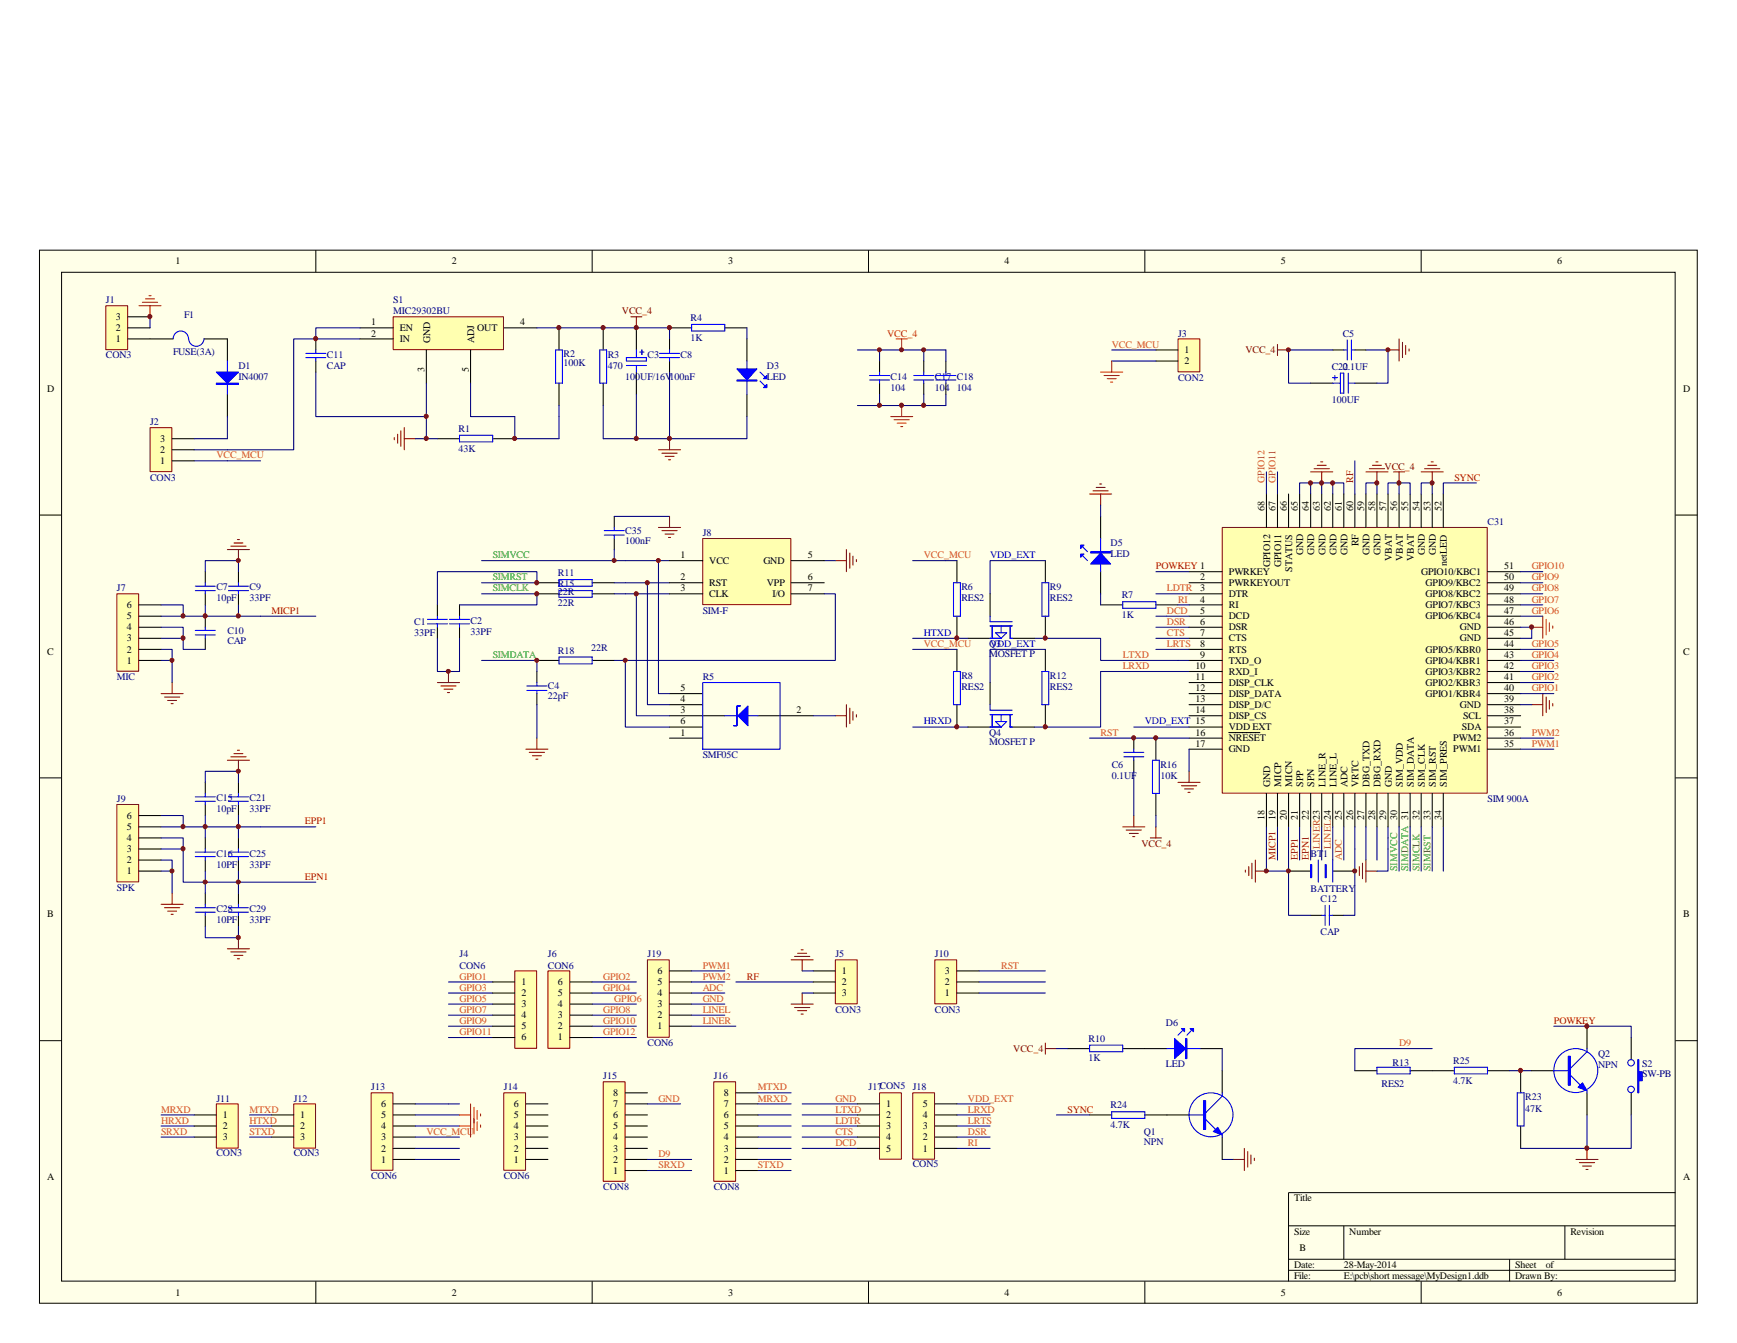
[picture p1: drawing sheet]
<svg xmlns="http://www.w3.org/2000/svg" width="279mm" height="216mm" viewBox="0 0 279 216" stroke-linecap="round" stroke-linejoin="round" font-family="sans-serif">
<defs><g id="words">
<g font-size="1.6">
<text x="28.2" y="42.5">1</text>
<text x="72.7" y="42.5">2</text>
<text x="117.1" y="42.5">3</text>
<text x="161.6" y="42.5">4</text>
<text x="206" y="42.5">5</text>
<text x="250.5" y="42.5">6</text>
<text x="18.6" y="53.2">2</text>
<text x="18.6" y="51.4">3</text>
<text x="59.7" y="52.3">1</text>
<text x="64.3" y="53.2">EN</text>
<text x="76.8" y="53.2">OUT</text>
<text x="83.7" y="52.3">4</text>
<text x="18.6" y="55">1</text>
<text x="59.7" y="54.1">2</text>
<text x="64.3" y="55">IN</text>
<text x="68.3" y="59.8" transform="rotate(-90 68.3 59.8)">3</text>
<text x="69.2" y="55.2" transform="rotate(-90 69.2 55.2)">GND</text>
<text x="75.4" y="59.8" transform="rotate(-90 75.4 59.8)">5</text>
<text x="76.3" y="55.2" transform="rotate(-90 76.3 55.2)">ADJ</text>
<text x="190.5" y="56.8">1</text>
<text x="190.5" y="58.5">2</text>
<text x="7.6" y="63">D</text>
<text x="270.7" y="63">D</text>
<text x="25.7" y="71">3</text>
<text x="25.7" y="74.6">1</text>
<text x="25.7" y="72.8">2</text>
<text x="203.4" y="82.1" transform="rotate(-90 203.4 82.1)">68</text>
<text x="205.2" y="82.1" transform="rotate(-90 205.2 82.1)">67</text>
<text x="207" y="82.1" transform="rotate(-90 207 82.1)">66</text>
<text x="208.7" y="82.1" transform="rotate(-90 208.7 82.1)">65</text>
<text x="210.5" y="82.1" transform="rotate(-90 210.5 82.1)">64</text>
<text x="212.3" y="82.1" transform="rotate(-90 212.3 82.1)">63</text>
<text x="214.1" y="82.1" transform="rotate(-90 214.1 82.1)">62</text>
<text x="215.9" y="82.1" transform="rotate(-90 215.9 82.1)">61</text>
<text x="217.6" y="82.1" transform="rotate(-90 217.6 82.1)">60</text>
<text x="219.4" y="82.1" transform="rotate(-90 219.4 82.1)">59</text>
<text x="221.2" y="82.1" transform="rotate(-90 221.2 82.1)">58</text>
<text x="223" y="82.1" transform="rotate(-90 223 82.1)">57</text>
<text x="224.7" y="82.1" transform="rotate(-90 224.7 82.1)">56</text>
<text x="226.5" y="82.1" transform="rotate(-90 226.5 82.1)">55</text>
<text x="228.3" y="82.1" transform="rotate(-90 228.3 82.1)">54</text>
<text x="230.1" y="82.1" transform="rotate(-90 230.1 82.1)">53</text>
<text x="231.9" y="82.1" transform="rotate(-90 231.9 82.1)">52</text>
<text x="109.5" y="89.7">1</text>
<text x="129.9" y="89.7">5</text>
<text x="209.6" y="89.2" transform="rotate(-90 209.6 89.2)">GND</text>
<text x="211.4" y="89.2" transform="rotate(-90 211.4 89.2)">GND</text>
<text x="213.2" y="89.2" transform="rotate(-90 213.2 89.2)">GND</text>
<text x="215" y="89.2" transform="rotate(-90 215 89.2)">GND</text>
<text x="216.7" y="89.2" transform="rotate(-90 216.7 89.2)">GND</text>
<text x="218.5" y="87.8" transform="rotate(-90 218.5 87.8)">RF</text>
<text x="220.3" y="89.2" transform="rotate(-90 220.3 89.2)">GND</text>
<text x="222.1" y="89.2" transform="rotate(-90 222.1 89.2)">GND</text>
<text x="229.2" y="89.2" transform="rotate(-90 229.2 89.2)">GND</text>
<text x="231" y="89.2" transform="rotate(-90 231 89.2)">GND</text>
<text x="109.5" y="93.3">2</text>
<text x="109.5" y="95.1">3</text>
<text x="114.1" y="90.6">VCC</text>
<text x="114.1" y="94.2">RST</text>
<text x="114.1" y="96">CLK</text>
<text x="122.8" y="90.6">GND</text>
<text x="123.4" y="94.2">VPP</text>
<text x="124.2" y="96">I/O</text>
<text x="129.9" y="95.1">7</text>
<text x="129.9" y="93.3">6</text>
<text x="193" y="93.3">2</text>
<text x="193" y="95.1">3</text>
<text x="197.7" y="92.4">PWRKEY</text>
<text x="197.7" y="94.2">PWRKEYOUT</text>
<text x="197.7" y="96">DTR</text>
<text x="204.3" y="91.2" transform="rotate(-90 204.3 91.2)">GPIO12</text>
<text x="206.1" y="91.2" transform="rotate(-90 206.1 91.2)">GPIO11</text>
<text x="207.9" y="91.9" transform="rotate(-90 207.9 91.9)">STATUS</text>
<text x="223.9" y="90.1" transform="rotate(-90 223.9 90.1)">VBAT</text>
<text x="225.6" y="90.1" transform="rotate(-90 225.6 90.1)">VBAT</text>
<text x="227.4" y="90.1" transform="rotate(-90 227.4 90.1)">VBAT</text>
<text x="228.6" y="92.4">GPIO10/KBC1</text>
<text x="229.3" y="96">GPIO8/KBC2</text>
<text x="229.3" y="94.2">GPIO9/KBC2</text>
<text x="232.7" y="91" transform="rotate(-90 232.7 91)">netLED</text>
<text x="241.9" y="95.1">49</text>
<text x="241.9" y="93.3">50</text>
<text x="241.9" y="91.5">51</text>
<text x="20.4" y="101.3">4</text>
<text x="20.4" y="99.5">5</text>
<text x="20.4" y="97.7">6</text>
<text x="193" y="96.9">4</text>
<text x="193" y="98.6">5</text>
<text x="193" y="100.5">6</text>
<text x="197.7" y="97.7">RI</text>
<text x="197.7" y="99.5">DCD</text>
<text x="197.7" y="101.3">DSR</text>
<text x="229.3" y="99.5">GPIO6/KBC4</text>
<text x="229.3" y="97.7">GPIO7/KBC3</text>
<text x="234.8" y="101.3">GND</text>
<text x="241.9" y="100.5">46</text>
<text x="241.9" y="98.6">47</text>
<text x="241.9" y="96.9">48</text>
<text x="7.6" y="105.2">C</text>
<text x="20.4" y="106.7">1</text>
<text x="20.4" y="104.9">2</text>
<text x="20.4" y="103.1">3</text>
<text x="192.3" y="107.6">10</text>
<text x="193" y="102.2">7</text>
<text x="193" y="104">8</text>
<text x="193" y="105.8">9</text>
<text x="197.7" y="103.1">CTS</text>
<text x="197.7" y="104.9">RTS</text>
<text x="197.7" y="106.7">TXD_O</text>
<text x="229.3" y="106.7">GPIO4/KBR1</text>
<text x="229.3" y="104.9">GPIO5/KBR0</text>
<text x="234.8" y="103.1">GND</text>
<text x="241.9" y="107.6">42</text>
<text x="241.9" y="105.8">43</text>
<text x="241.9" y="104">44</text>
<text x="241.9" y="102.2">45</text>
<text x="270.7" y="105.2">C</text>
<text x="109.5" y="112.9">4</text>
<text x="109.5" y="111.1">5</text>
<text x="192.3" y="109.3">11</text>
<text x="192.3" y="111.1">12</text>
<text x="192.3" y="112.9">13</text>
<text x="197.7" y="108.5">RXD_I</text>
<text x="197.7" y="110.2">DISP_CLK</text>
<text x="197.7" y="112">DISP_DATA</text>
<text x="197.7" y="113.8">DISP_D/C</text>
<text x="229.3" y="112">GPIO1/KBR4</text>
<text x="229.3" y="110.2">GPIO2/KBR3</text>
<text x="229.3" y="108.5">GPIO3/KBR2</text>
<text x="234.8" y="113.8">GND</text>
<text x="241.9" y="112.9">39</text>
<text x="241.9" y="111.1">40</text>
<text x="241.9" y="109.3">41</text>
<text x="109.5" y="118.3">1</text>
<text x="109.5" y="116.5">6</text>
<text x="109.5" y="114.7">3</text>
<text x="128.1" y="114.7">2</text>
<text x="192.3" y="114.7">14</text>
<text x="192.3" y="118.3">16</text>
<text x="197.7" y="115.6">DISP_CS</text>
<text x="197.7" y="117.4">VDD EXT</text>
<text x="197.7" y="119.2">NRESET</text>
<text x="233.8" y="119.2">PWM2</text>
<text x="235.2" y="117.4">SDA</text>
<text x="235.4" y="115.6">SCL</text>
<text x="241.9" y="118.3">36</text>
<text x="241.9" y="116.5">37</text>
<text x="241.9" y="114.7">38</text>
<text x="192.3" y="120.1">17</text>
<text x="197.7" y="120.9">GND</text>
<text x="233.8" y="120.9">PWM1</text>
<text x="241.9" y="120.1">35</text>
<text x="20.4" y="131.6">6</text>
<text x="203.4" y="131.8" transform="rotate(-90 203.4 131.8)">18</text>
<text x="204.3" y="126.5" transform="rotate(-90 204.3 126.5)">GND</text>
<text x="205.2" y="131.8" transform="rotate(-90 205.2 131.8)">19</text>
<text x="206.1" y="126.5" transform="rotate(-90 206.1 126.5)">MICP</text>
<text x="207" y="131.8" transform="rotate(-90 207 131.8)">20</text>
<text x="207.9" y="126.5" transform="rotate(-90 207.9 126.5)">MICN</text>
<text x="208.7" y="131.8" transform="rotate(-90 208.7 131.8)">21</text>
<text x="209.6" y="126.5" transform="rotate(-90 209.6 126.5)">SPP</text>
<text x="210.5" y="131.8" transform="rotate(-90 210.5 131.8)">22</text>
<text x="211.4" y="126.5" transform="rotate(-90 211.4 126.5)">SPN</text>
<text x="213.2" y="126.5" transform="rotate(-90 213.2 126.5)">LINE_R</text>
<text x="215" y="126.5" transform="rotate(-90 215 126.5)">LINE_L</text>
<text x="215.9" y="131.8" transform="rotate(-90 215.9 131.8)">25</text>
<text x="216.7" y="126.5" transform="rotate(-90 216.7 126.5)">ADC</text>
<text x="217.6" y="131.8" transform="rotate(-90 217.6 131.8)">26</text>
<text x="218.5" y="126.5" transform="rotate(-90 218.5 126.5)">VRTC</text>
<text x="219.4" y="131.8" transform="rotate(-90 219.4 131.8)">27</text>
<text x="220.3" y="126.5" transform="rotate(-90 220.3 126.5)">DBG_TXD</text>
<text x="221.2" y="131.8" transform="rotate(-90 221.2 131.8)">28</text>
<text x="222.1" y="126.5" transform="rotate(-90 222.1 126.5)">DBG_RXD</text>
<text x="223" y="131.8" transform="rotate(-90 223 131.8)">29</text>
<text x="223.9" y="126.5" transform="rotate(-90 223.9 126.5)">GND</text>
<text x="224.7" y="131.8" transform="rotate(-90 224.7 131.8)">30</text>
<text x="225.6" y="126.5" transform="rotate(-90 225.6 126.5)">SIM_VDD</text>
<text x="227.4" y="126.5" transform="rotate(-90 227.4 126.5)">SIM_DATA</text>
<text x="228.3" y="131.8" transform="rotate(-90 228.3 131.8)">32</text>
<text x="229.2" y="126.5" transform="rotate(-90 229.2 126.5)">SIM_CLK</text>
<text x="230.1" y="131.8" transform="rotate(-90 230.1 131.8)">33</text>
<text x="231" y="126.5" transform="rotate(-90 231 126.5)">SIM_RST</text>
<text x="231.9" y="131.8" transform="rotate(-90 231.9 131.8)">34</text>
<text x="232.7" y="126.5" transform="rotate(-90 232.7 126.5)">SIM_PRES</text>
<text x="20.4" y="137">3</text>
<text x="20.4" y="135.2">4</text>
<text x="20.4" y="133.4">5</text>
<text x="20.4" y="140.5">1</text>
<text x="20.4" y="138.8">2</text>
<text x="7.6" y="147.5">B</text>
<text x="270.7" y="147.5">B</text>
<text x="83.9" y="158.4">1</text>
<text x="83.9" y="160.1">2</text>
<text x="83.9" y="161.9">3</text>
<text x="89.7" y="161.9">4</text>
<text x="89.7" y="160.1">5</text>
<text x="89.7" y="158.4">6</text>
<text x="105.7" y="161.9">3</text>
<text x="105.7" y="160.1">4</text>
<text x="105.7" y="158.4">5</text>
<text x="105.7" y="156.6">6</text>
<text x="135.4" y="156.6">1</text>
<text x="135.4" y="158.4">2</text>
<text x="135.4" y="160.1">3</text>
<text x="152" y="160.1">1</text>
<text x="152" y="158.4">2</text>
<text x="152" y="156.6">3</text>
<text x="83.9" y="163.7">4</text>
<text x="83.9" y="165.5">5</text>
<text x="83.9" y="167.3">6</text>
<text x="89.7" y="167.3">1</text>
<text x="89.7" y="165.5">2</text>
<text x="89.7" y="163.7">3</text>
<text x="105.7" y="165.5">1</text>
<text x="105.7" y="163.7">2</text>
<text x="35.9" y="179.7">1</text>
<text x="48.3" y="179.7">1</text>
<text x="61.3" y="179.7">5</text>
<text x="61.3" y="178">6</text>
<text x="82.6" y="179.7">5</text>
<text x="82.6" y="178">6</text>
<text x="98.6" y="179.7">6</text>
<text x="98.6" y="178">7</text>
<text x="98.6" y="176.2">8</text>
<text x="116.4" y="179.7">6</text>
<text x="116.4" y="178">7</text>
<text x="116.4" y="176.2">8</text>
<text x="142.5" y="178">1</text>
<text x="142.5" y="179.7">2</text>
<text x="148.4" y="179.7">4</text>
<text x="148.4" y="178">5</text>
<text x="35.9" y="181.5">2</text>
<text x="35.9" y="183.3">3</text>
<text x="48.3" y="181.5">2</text>
<text x="48.3" y="183.3">3</text>
<text x="61.3" y="185.1">2</text>
<text x="61.3" y="183.3">3</text>
<text x="61.3" y="181.5">4</text>
<text x="82.6" y="185.1">2</text>
<text x="82.6" y="183.3">3</text>
<text x="82.6" y="181.5">4</text>
<text x="98.6" y="185.1">3</text>
<text x="98.6" y="183.3">4</text>
<text x="98.6" y="181.5">5</text>
<text x="116.4" y="185.1">3</text>
<text x="116.4" y="183.3">4</text>
<text x="116.4" y="181.5">5</text>
<text x="142.5" y="181.5">3</text>
<text x="142.5" y="183.3">4</text>
<text x="142.5" y="185.1">5</text>
<text x="148.4" y="185.1">1</text>
<text x="148.4" y="183.3">2</text>
<text x="148.4" y="181.5">3</text>
<text x="7.6" y="189.7">A</text>
<text x="61.3" y="186.9">1</text>
<text x="82.6" y="186.9">1</text>
<text x="98.6" y="188.7">1</text>
<text x="98.6" y="186.9">2</text>
<text x="116.4" y="188.7">1</text>
<text x="116.4" y="186.9">2</text>
<text x="270.7" y="189.7">A</text>
<text x="208.2" y="193.1">Title</text>
<text x="208.2" y="198.5">Size</text>
<text x="208.2" y="203.8">Date:</text>
<text x="209" y="201.1">B</text>
<text x="216.2" y="203.8">28-May-2014</text>
<text x="217" y="198.5">Number</text>
<text x="243.7" y="203.8">Sheet</text>
<text x="248.7" y="203.8">of</text>
<text x="252.6" y="198.5">Revision</text>
<text x="28.2" y="208.3">1</text>
<text x="72.7" y="208.3">2</text>
<text x="117.1" y="208.3">3</text>
<text x="161.6" y="208.3">4</text>
<text x="206" y="208.3">5</text>
<text x="208.2" y="205.6">File:</text>
<text x="216.2" y="205.6">E:\pcb\short message\MyDesign1.ddb</text>
<text x="243.7" y="205.6">Drawn By:</text>
<text x="250.5" y="208.3">6</text>
</g>
<g font-size="1.6" fill="#000080">
<text x="17" y="48.7">J1</text>
<text x="29.6" y="51.1">F1</text>
<text x="63.2" y="48.7">S1</text>
<text x="63.2" y="50.5">MIC29302BU</text>
<text x="111.1" y="51.6">R4</text>
<text x="17" y="57.5">CON3</text>
<text x="27.9" y="57.1">FUSE(3A)</text>
<text x="38.4" y="59.3">D1</text>
<text x="52.6" y="57.5">C11</text>
<text x="52.6" y="59.3">CAP</text>
<text x="90.6" y="57.3">R2</text>
<text x="90.6" y="58.9">100K</text>
<text x="97.7" y="57.5">R3</text>
<text x="97.7" y="59.3">470</text>
<text x="104.1" y="57.5">C3</text>
<text x="109.5" y="57.5">C8</text>
<text x="111.1" y="54.8">1K</text>
<text x="123.4" y="59.3">D3</text>
<text x="189.5" y="54.1">J3</text>
<text x="214.2" y="59.4">C22</text>
<text x="216" y="54.1">C5</text>
<text x="216" y="59.4">0.1UF</text>
<text x="38.4" y="61">IN4007</text>
<text x="100.6" y="61">100UF/16V</text>
<text x="107.7" y="61">100nF</text>
<text x="123.4" y="61">LED</text>
<text x="143.3" y="61">C14</text>
<text x="143.3" y="62.8">104</text>
<text x="150.4" y="61">C17 C18</text>
<text x="150.4" y="62.8">104</text>
<text x="153.9" y="62.8">104</text>
<text x="189.5" y="61.2">CON2</text>
<text x="214.2" y="64.8">100UF</text>
<text x="24.1" y="68.4">J2</text>
<text x="73.7" y="69.4">R1</text>
<text x="24.1" y="77.3">CON3</text>
<text x="73.7" y="72.6">43K</text>
<text x="100.6" y="85.8">C35</text>
<text x="100.6" y="87.4">100nF</text>
<text x="113" y="86.2">J8</text>
<text x="178.6" y="87.8">D5</text>
<text x="178.6" y="89.6">LED</text>
<text x="239.3" y="84.4">C31</text>
<text x="18.8" y="95.1">J7</text>
<text x="34.8" y="94.9">C7</text>
<text x="40.1" y="94.9">C9</text>
<text x="89.7" y="94.4">R15</text>
<text x="89.7" y="92.6">R11</text>
<text x="89.7" y="95.6">22R</text>
<text x="154.6" y="94.9">R6</text>
<text x="168.9" y="94.9">R9</text>
<text x="34.8" y="96.7">10pF</text>
<text x="36.6" y="101.9">C10</text>
<text x="40.1" y="96.7">33PF</text>
<text x="66.6" y="100.5">C1</text>
<text x="75.7" y="100.2">C2</text>
<text x="89.7" y="97.4">22R</text>
<text x="113" y="98.6">SIM-F</text>
<text x="154.6" y="96.7">RES2</text>
<text x="168.9" y="96.7">RES2</text>
<text x="180.4" y="96.1">R7</text>
<text x="180.4" y="99.4">1K</text>
<text x="36.6" y="103.5">CAP</text>
<text x="66.6" y="102.2">33PF</text>
<text x="75.7" y="102">33PF</text>
<text x="89.7" y="105.1">R18</text>
<text x="95.1" y="104.7">22R</text>
<text x="159.1" y="104">Q3</text>
<text x="159.1" y="105.6">MOSFET P</text>
<text x="18.8" y="109.3">MIC</text>
<text x="88.1" y="110.8">C4</text>
<text x="88.1" y="112.4">22pF</text>
<text x="113" y="109.3">R5</text>
<text x="154.6" y="109.2">R8</text>
<text x="154.6" y="111">RES2</text>
<text x="168.9" y="109.2">R12</text>
<text x="168.9" y="111">RES2</text>
<text x="159.1" y="118.3">Q4</text>
<text x="159.1" y="119.8">MOSFET P</text>
<text x="113" y="121.8">SMF05C</text>
<text x="178.8" y="123.4">C6</text>
<text x="178.8" y="125.2">0.1UF</text>
<text x="186.6" y="123.4">R16</text>
<text x="186.6" y="125.2">10K</text>
<text x="18.8" y="128.9">J9</text>
<text x="34.8" y="128.8">C15</text>
<text x="34.8" y="130.6">10pF</text>
<text x="40.1" y="128.8">C21</text>
<text x="40.1" y="130.6">33PF</text>
<text x="239.3" y="128.9">SIM 900A</text>
<text x="34.8" y="137.7">C16</text>
<text x="40.1" y="137.7">C25</text>
<text x="210.8" y="137.7">BT1</text>
<text x="18.8" y="143.2">SPK</text>
<text x="34.8" y="139.5">10PF</text>
<text x="40.1" y="139.5">33PF</text>
<text x="210.8" y="143.4">BATTERY</text>
<text x="34.8" y="146.6">C28</text>
<text x="34.8" y="148.4">10PF</text>
<text x="40.1" y="146.6">C29</text>
<text x="40.1" y="148.4">33PF</text>
<text x="212.4" y="145">C12</text>
<text x="73.9" y="153.9">J4</text>
<text x="73.9" y="155.7">CON6</text>
<text x="88.1" y="153.9">J6</text>
<text x="88.1" y="155.7">CON6</text>
<text x="104.1" y="153.9">J19</text>
<text x="134.4" y="153.9">J5</text>
<text x="150.4" y="153.9">J10</text>
<text x="212.4" y="150.3">CAP</text>
<text x="134.4" y="162.8">CON3</text>
<text x="150.4" y="162.8">CON3</text>
<text x="175.1" y="167.5">R10</text>
<text x="187.5" y="165">D6</text>
<text x="97" y="173.5">J15</text>
<text x="104.1" y="168.2">CON6</text>
<text x="114.8" y="173.5">J16</text>
<text x="175.1" y="170.6">1K</text>
<text x="187.5" y="171.6">LED</text>
<text x="224" y="171.4">R13</text>
<text x="233.8" y="171">R25</text>
<text x="257" y="170">Q2</text>
<text x="257" y="171.7">NPN</text>
<text x="264.2" y="171.6">S2</text>
<text x="264.2" y="173.1">SW-PB</text>
<text x="34.8" y="177.1">J11</text>
<text x="47.2" y="177.1">J12</text>
<text x="59.7" y="175.3">J13</text>
<text x="81" y="175.3">J14</text>
<text x="139.7" y="175.3">J17CON5</text>
<text x="146.8" y="175.3">J18</text>
<text x="178.6" y="178.1">R24</text>
<text x="222.2" y="174.8">RES2</text>
<text x="233.8" y="174.2">4.7K</text>
<text x="245.3" y="176.9">R23</text>
<text x="245.3" y="178.7">47K</text>
<text x="34.8" y="185.8">CON3</text>
<text x="47.2" y="185.8">CON3</text>
<text x="178.6" y="181.4">4.7K</text>
<text x="184" y="182.4">Q1</text>
<text x="184" y="184">NPN</text>
<text x="59.7" y="189.6">CON6</text>
<text x="81" y="189.6">CON6</text>
<text x="97" y="191.3">CON8</text>
<text x="114.8" y="191.3">CON8</text>
<text x="146.8" y="187.6">CON5</text>
</g>
<g font-size="1.6" fill="#800000">
<text x="100" y="50.5">VCC_4</text>
<text x="200.3" y="56.8">VCC_4</text>
<text x="222.7" y="75.5">VCC_4</text>
<text x="183.6" y="136.1">VCC_4</text>
<text x="163" y="169.1">VCC_4</text>
</g>
<text font-size="1.6" fill="#f00" x="142.7" y="54.1">VCC_4</text>
<g font-size="1.6" fill="#de4f16">
<text x="178.8" y="55.9">VCC_MCU</text>
<text x="34.8" y="73.7">VCC_MCU</text>
<text x="203.4" y="77.6" transform="rotate(-90 203.4 77.6)">GPIO12</text>
<text x="205.2" y="77.6" transform="rotate(-90 205.2 77.6)">GPIO11</text>
<text x="148.6" y="89.7">VCC_MCU</text>
<text x="187.7" y="95.1">LDTR</text>
<text x="246.4" y="95.1">GPIO8</text>
<text x="246.4" y="93.3">GPIO9</text>
<text x="246.4" y="91.5">GPIO10</text>
<text x="187.7" y="98.6">DCD</text>
<text x="187.7" y="100.5">DSR</text>
<text x="189.5" y="96.9">RI</text>
<text x="246.4" y="98.6">GPIO6</text>
<text x="246.4" y="96.9">GPIO7</text>
<text x="148.6" y="104">VCC_MCU</text>
<text x="180.6" y="105.8">LTXD</text>
<text x="180.6" y="107.6">LRXD</text>
<text x="187.7" y="102.2">CTS</text>
<text x="187.7" y="104">LRTS</text>
<text x="246.4" y="107.6">GPIO3</text>
<text x="246.4" y="105.8">GPIO4</text>
<text x="246.4" y="104">GPIO5</text>
<text x="246.4" y="111.1">GPIO1</text>
<text x="246.4" y="109.3">GPIO2</text>
<text x="177" y="118.3">RST</text>
<text x="246.4" y="118.3">PWM2</text>
<text x="246.4" y="120.1">PWM1</text>
<text x="212.3" y="136.5" transform="rotate(-90 212.3 136.5)">LINER23</text>
<text x="214.1" y="136.5" transform="rotate(-90 214.1 136.5)">LINEL24</text>
<text x="215.9" y="138.3" transform="rotate(-90 215.9 138.3)">ADC</text>
<text x="113" y="155.7">PWM1</text>
<text x="161" y="155.7">RST</text>
<text x="73.9" y="157.5">GPIO1</text>
<text x="73.9" y="159.3">GPIO3</text>
<text x="73.9" y="161">GPIO5</text>
<text x="97" y="157.5">GPIO2</text>
<text x="97" y="159.3">GPIO4</text>
<text x="98.8" y="161">GPIO6</text>
<text x="113" y="159.3">ADC</text>
<text x="113" y="161">GND</text>
<text x="113" y="157.5">PWM2</text>
<text x="73.9" y="162.8">GPIO7</text>
<text x="73.9" y="164.6">GPIO9</text>
<text x="73.9" y="166.4">GPIO11</text>
<text x="97" y="162.8">GPIO8</text>
<text x="97" y="164.6">GPIO10</text>
<text x="97" y="166.4">GPIO12</text>
<text x="113" y="162.8">LINEL</text>
<text x="113" y="164.6">LINER</text>
<text x="225" y="168.2">D9</text>
<text x="25.9" y="178.9">MRXD</text>
<text x="40.1" y="178.9">MTXD</text>
<text x="105.9" y="177.1">GND</text>
<text x="121.9" y="175.3">MTXD</text>
<text x="121.9" y="177.1">MRXD</text>
<text x="134.4" y="178.9">LTXD</text>
<text x="134.4" y="177.1">GND</text>
<text x="155.7" y="178.9">LRXD</text>
<text x="155.7" y="177.1">VDD_EXT</text>
<text x="25.9" y="180.6">HRXD</text>
<text x="25.9" y="182.4">SRXD</text>
<text x="40.1" y="182.4">STXD</text>
<text x="40.1" y="180.6">HTXD</text>
<text x="68.6" y="182.4">VCC_MCU</text>
<text x="134.4" y="184.2">DCD</text>
<text x="134.4" y="182.4">CTS</text>
<text x="134.4" y="180.6">LDTR</text>
<text x="155.7" y="184.2">RI</text>
<text x="155.7" y="182.4">DSR</text>
<text x="155.7" y="180.6">LRTS</text>
<text x="105.9" y="186">D9</text>
<text x="105.9" y="187.8">SRXD</text>
<text x="121.9" y="187.8">STXD</text>
</g>
<g font-size="1.6" fill="#bf0000">
<text x="217.6" y="77.6" transform="rotate(-90 217.6 77.6)">RF</text>
<text x="233.9" y="77.3">SYNC</text>
<text x="185.9" y="91.5">POWKEY 1</text>
<text x="43.7" y="98.6">MICP1</text>
<text x="49" y="132.5">EPP1</text>
<text x="49" y="141.4">EPN1</text>
<text x="205.2" y="138.3" transform="rotate(-90 205.2 138.3)">MICP1</text>
<text x="208.7" y="138.3" transform="rotate(-90 208.7 138.3)">EPP1</text>
<text x="210.5" y="138.3" transform="rotate(-90 210.5 138.3)">EPN1</text>
<text x="120.1" y="157.5">RF</text>
<text x="249.9" y="164.6">POWKEY</text>
<text x="171.7" y="178.9">SYNC</text>
</g>
<g font-size="1.6" fill="#00bf00">
<text x="79.2" y="89.7">SIMVCC</text>
<text x="79.2" y="95.1">SIMCLK</text>
<text x="79.2" y="93.3">SIMRST</text>
<text x="79.2" y="105.8">SIMDATA</text>
<text x="224.7" y="140" transform="rotate(-90 224.7 140)">SIMVCC</text>
<text x="226.5" y="140" transform="rotate(-90 226.5 140)">SIMDATA 31</text>
<text x="228.3" y="140" transform="rotate(-90 228.3 140)">SIMCLK</text>
<text x="230.1" y="140" transform="rotate(-90 230.1 140)">SIMRST</text>
</g>
<g font-size="1.6" fill="#00f">
<text x="159.3" y="89.7">VDD_EXT</text>
<text x="148.6" y="102.2">HTXD</text>
<text x="159.3" y="104">VDD_EXT</text>
<text x="148.6" y="116.5">HRXD</text>
<text x="184.1" y="116.5">VDD_EXT 15</text>
</g>
</g></defs>
<path d="M6.3 40.2h266.7v169.3h-266.7z" fill="#ffffe8"/>
<g fill="none" stroke="#000" stroke-width=".16">
<path d="M6.3 40.2h266.7v169.3h-266.7zM9.9 43.8h259.6v162.2h-259.6zM50.8 40.2v3.6M95.2 40.2v3.6M139.7 40.2v3.6M184.1 40.2v3.6M228.6 40.2v3.6M6.3 82.8h3.6M269.5 82.8h3.5M6.3 125.1h3.6M269.5 125.1h3.5M6.3 167.3h3.6"/>
<path d="M269.5 167.3h3.5M207.3 197.1h62.2M216.2 197.1v5.3M251.7 197.1v5.3M269.5 191.7h-62.2v14.3M50.8 206v3.5M95.2 206v3.5M139.7 206v3.5M184.1 206v3.5M207.3 202.4h62.2M207.3 204.2h62.2M228.6 206v3.5"/>
<path d="M242.8 202.4v3.6"/>
</g>
<g fill="none" stroke="#000" stroke-width=".17">
<path d="M214.4 56.3h1.8M217.9 56.3h1.8M210.8 61.6h3.6M217.9 61.6h3.6M177 83v3.6M177 91.9v3.6M177 97.2h3.6M185.9 97.2h3.6M185.9 118.7v3.5M185.9 127.6v3.5M171.7 168.6h3.6M175.3 179.2h3.5"/>
<path d="M180.6 168.6h7.1M184.1 179.2h3.6M193 168.6h3.6M230.4 172.1h3.5M239.3 172.1h3.5"/>
</g>
<g fill="none" stroke="#00f" stroke-width=".17">
<path d="M215.6 60h.6v3.2h-.6zM216.2 56.3h.5M216.7 54.7v3.2M216.9 60v3.2M217.4 56.3h.5M217.4 54.7v3.2M214.4 60.7h.7M214.4 61.6h1.2M214.7 60.4v.7M216.9 61.6h1M174.2 88l.7 .7M174.2 89.4l.7 .7"/>
<path d="M177 86.6v5.3M180.6 96.7h5.3v1.1h-5.3zM185.4 122.2h1.1v5.4h-1.1zM175.3 168h5.3v1.1h-5.3zM178.8 178.7h5.3v1.1h-5.3zM187.7 168.6h5.3M190.2 165.7l-.7 .7M191.6 165.7l-.7 .7M233.9 171.6h5.4v1h-5.4z"/>
</g>
<g fill="#00f" stroke="#00f" stroke-width=".17">
<path d="M188.9 167l1.8 1.6-1.8 1.6z" fill-rule="evenodd"/>
<path d="M190.7 167h.2v3.2h-.2z" fill-rule="evenodd"/>
<path d="M191.4 165.4h.6v.5z" fill-rule="evenodd"/>
<path d="M190 165.4h.5v.5z" fill-rule="evenodd"/>
<path d="M177 88.9l1.6 1.8h-3.2z" fill-rule="evenodd"/>
<path d="M175.4 88.7h3.2v.2h-3.2z" fill-rule="evenodd"/>
<path d="M173.8 87.6h.6l-.6 .6z" fill-rule="evenodd"/>
<path d="M173.8 89.1h.6l-.6 .5z" fill-rule="evenodd"/>
</g>
<path d="M196.6 84.8h42.6v42.7h-42.6z" fill="#ffffb0"/>
<path d="M196.6 84.8h42.6v42.7h-42.6z" fill="none" stroke="#800000" stroke-width=".16"/>
<g fill="none" stroke="#000" stroke-width=".17">
<path d="M203.7 79.4v5.4M205.5 79.4v5.4M207.3 79.4v5.4M209 79.4v5.4M210.8 79.4v5.4M212.6 79.4v5.4M214.4 79.4v5.4M216.2 79.4v5.4M217.9 79.4v5.4M219.7 79.4v5.4M221.5 79.4v5.4M223.3 79.4v5.4"/>
<path d="M225 79.4v5.4M226.8 79.4v5.4M228.6 79.4v5.4M230.4 79.4v5.4M232.2 79.4v5.4M191.3 91.9h5.3M191.3 93.7h5.3M191.3 95.5h5.3M191.3 97.2h5.3M191.3 99.1h5.3M239.3 91.9h5.3M239.3 93.7h5.3"/>
<path d="M239.3 95.5h5.3M239.3 97.2h5.3M239.3 99.1h5.3M182.4 118.7v1.7M191.3 100.8h5.3M191.3 102.6h5.3M191.3 104.4h5.3M191.3 106.2h5.3M191.3 107.9h5.3M191.3 109.7h5.3M191.3 111.5h5.3M191.3 113.3h5.3"/>
<path d="M191.3 115.1h5.3M191.3 116.9h5.3M191.3 118.7h5.3M197.7 117.8h4.9M239.3 100.8h5.3M239.3 102.6h5.3M239.3 104.4h5.3M239.3 106.2h5.3M239.3 107.9h5.3M239.3 109.7h5.3M239.3 111.5h5.3M239.3 113.3h5.3"/>
<path d="M239.3 115.1h5.3M239.3 116.9h5.3M239.3 118.7h5.3M182.4 122.2v1.8M191.3 120.4h5.3M203.7 127.6v5.3M205.5 127.6v5.3M207.3 127.6v5.3M209 127.6v5.3M210.8 127.6v5.3M212.6 127.6v5.3M214.4 127.6v5.3"/>
<path d="M216.2 127.6v5.3M217.9 127.6v5.3M219.7 127.6v5.3M221.5 127.6v5.3M223.3 127.6v5.3M225 127.6v5.3M226.8 127.6v5.3M228.6 127.6v5.3M230.4 127.6v5.3M232.2 127.6v5.3M239.3 120.4h5.3M244.6 172.1v3.6"/>
<path d="M244.6 181v3.6"/>
</g>
<g fill="none" stroke="#800000" stroke-width=".17">
<path d="M205.5 55.4v1.8M205.5 56.3h1.8M223.3 56.3h1.7M225 54.5v3.5M225.6 55v2.5M226.1 55.5v1.5M226.7 56.1v.3M175.3 79.4h3.5M175.8 78.9h2.5M176.3 78.4h1.5M176.9 77.8h.3M177 79.4v1.8"/>
<path d="M210.8 75.9h3.6M211.4 75.4h2.4M211.9 74.8h1.4M212.4 74.3h.4M212.6 75.9v1.7M219.7 75.9h3.6M220.3 75.4h2.4M220.8 74.8h1.4M221.3 74.3h.4M221.5 75.9v1.7M224.2 75.9h1.7M225 75.9v1.7"/>
<path d="M246.4 113.3h1.8M248.2 111.5v3.6M248.7 112.1v2.5M249.2 112.6v1.4M249.8 113.1v.4M180.6 132.9h3.5M181.1 133.4h2.5M181.7 134h1.4M182.2 134.5h.3M182.4 131.1v1.8M185 134.7h1.8M185.9 132.9v1.8"/>
<path d="M189.5 125.8h3.5M190 126.3h2.5M190.5 126.8h1.5M191.1 127.4h.3M191.3 124v1.8M200.3 139.9v.3M200.9 139.3v1.5M201.4 138.8v2.5M201.9 138.3v3.5M218.1 139.9v.3M218.7 139.3v1.5M219.2 138.8v2.5"/>
<path d="M219.7 138.3v3.5M127.3 154.3h3.5M127.8 153.8h2.5M128.3 153.2h1.5M128.9 152.7h.3M129 154.3v1.8M129 159.6v1.8M201.9 140h1.8M219.7 140h1.8M127.3 161.4h3.5M127.8 162h2.5M128.3 162.5h1.5"/>
<path d="M128.9 163h.3M168.1 167.7v1.8M168.1 168.6h1.8M198.4 186.4h1.8M200.2 184.6v3.6M200.7 185.1v2.5M201.2 185.7v1.4M201.8 186.2v.4M253.5 186.4h3.5M254 186.9h2.5M254.6 187.5h1.4M255.1 188h.3"/>
<path d="M255.3 184.6v1.8"/>
</g>
<path d="M180.8 120.9h3.2M180.8 121.7h3.2M182.4 120.4v.5M182.4 121.7v.5M244.1 175.7h1.1v5.3h-1.1z" fill="none" stroke="#00f" stroke-width=".17"/>
<g fill="none" stroke="#000080" stroke-width=".17">
<path d="M214.4 56.3h-7.1v5.3h3.5M219.7 56.3h3.6v5.3h-1.8M217.9 74.1v5.3M219.7 79.4v-1.8h1.8v1.8M223.3 79.4v-1.8h3.5v1.8M225 77.6v1.8M228.6 79.4v-1.8h1.8v1.8M185.9 91.9h5.4M182.4 116.9h8.9M182.4 118.7h8.9M189.5 106.2h1.8M189.5 107.9h1.8"/>
<path d="M182.4 124v7.1M185.9 131.1v1.8M191.3 120.4v3.6M203.7 132.9v3.6M226.8 132.9v7.1M228.6 132.9v7.1M230.4 132.9v7.1M118.4 157.9h12.4M169.9 168.6h1.8M169.9 179.2h5.4M196.6 168.6v3.5M242.8 172.1h3.6"/>
<path d="M249.9 165h5.4M255.3 179.2v5.4h-10.7M196.6 186.4h1.8"/>
</g>
<path d="M18.8 95.5h3.5v12.4h-3.5z" fill="#ffffb0"/>
<path d="M18.8 95.5h3.5v12.4h-3.5z" fill="none" stroke="#800000" stroke-width=".16"/>
<path d="M22.4 99.1h3.5M22.4 97.2h3.5M33 91.9v1.8M33 95.5v1.7M38.4 91.9v1.8M38.4 95.5v1.7M22.4 106.2h3.5M22.4 104.4h3.5M22.4 102.6h3.5M22.4 100.8h3.5" fill="none" stroke="#000" stroke-width=".17"/>
<path d="M25.9 97.2h3.6v1.9M25.9 99.1h24.9M33 91.9v-1.8h5.4v1.8M33 97.2v1.9M38.4 97.2v1.9M25.9 104.4h1.8v1.8h-1.8M27.7 106.2v3.5" fill="none" stroke="#000080" stroke-width=".17"/>
<path d="M36.6 88.3h3.5M37.1 87.8h2.5M37.6 87.3h1.5M38.2 86.7h.3M38.4 88.3v1.8M25.9 111.5h3.6M26.5 112.1h2.4M27 112.6h1.4M27.5 113.1h.4M27.7 109.7v1.8" fill="none" stroke="#800000" stroke-width=".17"/>
<path d="M31.4 95h3.2M31.4 94.2h3.2M33 93.7v.5M33 95v.5M36.7 95h3.3M36.7 94.2h3.3M38.4 93.7v.5M38.4 95v.5" fill="none" stroke="#00f" stroke-width=".17"/>
<path d="M18.8 129.4h3.5v12.4h-3.5z" fill="#ffffb0"/>
<path d="M18.8 129.3h3.5v12.5h-3.5z" fill="none" stroke="#800000" stroke-width=".16"/>
<g fill="none" stroke="#000" stroke-width=".17">
<path d="M22.4 138.3h3.5M22.4 136.5h3.5M22.4 134.7h3.5M22.4 132.9h3.5M22.4 131.1h3.5M33 125.8v1.8M33 129.3v1.8M33 134.7v1.8M33 138.3v1.7M38.4 125.8v1.8M38.4 129.3v1.8M38.4 134.7v1.8"/>
<path d="M38.4 138.3v1.7M22.4 140h3.5M33 143.6v1.8M33 147.2v1.7M38.4 143.6v1.8M38.4 147.2v1.7"/>
</g>
<path d="M25.9 131.1h3.6v1.8M25.9 134.7h3.6v1.8M25.9 138.3h1.8v1.7h-1.8M25.9 136.5h3.6v5.3h21.3M25.9 132.9h24.9M33 125.8v-1.8h5.4v1.8M33 131.1v3.6M38.4 131.1v3.6M27.7 140v3.6M33 148.9v1.8h5.4v-1.8M33 140v3.6M38.4 140v3.6" fill="none" stroke="#000080" stroke-width=".17"/>
<g fill="none" stroke="#800000" stroke-width=".17">
<path d="M36.6 122.2h3.5M37.1 121.7h2.5M37.6 121.2h1.5M38.2 120.6h.3M38.4 122.2v1.8M25.9 145.4h3.6M26.5 145.9h2.4M27 146.5h1.4M27.5 147h.4M27.7 143.6v1.8M36.6 152.5h3.5M37.1 153h2.5"/>
<path d="M37.6 153.6h1.5M38.2 154.1h.3M38.4 150.7v1.8"/>
</g>
<g fill="none" stroke="#00f" stroke-width=".17">
<path d="M31.4 137.7h3.2M31.4 137h3.2M31.4 128.8h3.2M31.4 128.1h3.2M33 127.6v.5M33 128.8v.5M33 136.5v.5M33 137.7v.6M36.7 137.7h3.3M36.7 137h3.3M36.7 128.8h3.3M36.7 128.1h3.3"/>
<path d="M38.4 127.6v.5M38.4 128.8v.5M38.4 136.5v.5M38.4 137.7v.6M31.4 146.6h3.2M31.4 145.9h3.2M33 145.4v.5M33 146.6v.6M36.7 146.6h3.3M36.7 145.9h3.3M38.4 145.4v.5M38.4 146.6v.6"/>
</g>
<path d="M134.4 154.3h3.5v7.1h-3.5z" fill="#ffffb0"/>
<path d="M134.4 154.3h3.5v7.1h-3.5z" fill="none" stroke="#800000" stroke-width=".16"/>
<path d="M24.1 54.5h3.8M32.9 54.5h3.7v3.5M141.5 58v1.8M148.6 58v1.8M152.1 58v1.8M36.6 63.4v3.6M141.5 61.6v1.8M148.6 61.6v1.8M152.1 61.6v1.8M130.8 156.1h3.6M130.8 157.9h3.6M130.8 159.6h3.6" fill="none" stroke="#000" stroke-width=".17"/>
<path d="M22.4 49.1h3.5M22.9 48.6h2.5M23.4 48h1.4M24 47.5h.3M24.1 49.1v1.8" fill="none" stroke="#bf0000" stroke-width=".17"/>
<g fill="none" stroke="#00f" stroke-width=".17">
<path d="M27.9 54.4a1.23 1.23 0 0 1 1.2-1.2 1.23 1.23 0 0 1 1.2 1.2M30.4 54.4a1.23 1.23 0 0 0 1.2 1.3 1.23 1.23 0 0 0 1.2-1.3M36.6 58v5.4M141.5 59.8v.6M148.6 59.8v.6M152.1 59.8v.6M139.9 61.1h3.2M139.9 60.4h3.2M141.5 61.1v.5M147 61.1h3.2M147 60.4h3.2M148.6 61.1v.5"/>
<path d="M150.5 61.1h3.3M150.5 60.4h3.3M152.1 61.1v.5"/>
</g>
<g fill="#00f" stroke="#00f" stroke-width=".17">
<path d="M34.8 61.6h3.6v.2h-3.6z" fill-rule="evenodd"/>
<path d="M34.8 59.8h3.6l-1.8 1.8z" fill-rule="evenodd"/>
</g>
<path d="M24.1 50.9v1.8M137.9 56.3h14.2v1.7M141.5 56.3v1.7M148.6 56.3v1.7M36.6 67v3.5M141.5 63.4v1.8M148.6 63.4v1.8M152.1 63.4v1.8h-14.2" fill="none" stroke="#000080" stroke-width=".17"/>
<path d="M144.1 54.5h1.8M145 54.5v1.8M143.3 67h3.5M143.8 67.5h2.5M144.3 68h1.5M144.9 68.6h.3M145 65.2v1.8" fill="none" stroke="#f00" stroke-width=".17"/>
<path d="M189.5 54.5h3.5v5.3h-3.5z" fill="#ffffb0"/>
<path d="M189.5 54.5h3.5v5.3h-3.5z" fill="none" stroke="#800000" stroke-width=".16"/>
<g fill="none" stroke="#000" stroke-width=".17">
<path d="M185.9 56.3h3.6M185.9 58h3.6M86.4 95.5h3.5M86.4 93.7h3.5M95.2 95.5h3.6M95.2 93.7h3.6M98.8 83v1.8M98.8 86.6v1.7M86.4 107.9v1.8M86.4 111.5v1.8M86.4 106.2h3.5M95.2 106.2h3.6"/>
<path d="M107.7 115.1h8.9M107.7 118.7h5.3M107.7 116.9h5.3M107.7 113.3h5.3M107.7 111.5h5.3M121.9 115.1h8.9"/>
</g>
<g fill="none" stroke="#00f" stroke-width=".17">
<path d="M89.9 93.2h5.3v1h-5.3zM89.9 95h5.3v1h-5.3zM97.2 85.3h3.2M97.2 86h3.2M98.8 84.8v.5M98.8 86v.6M84.8 110.3h3.2M84.8 111h3.2M86.4 109.7v.6M86.4 111v.5M89.9 105.6h5.3v1.1h-5.3zM113 109.7h12.5v10.7h-12.5z"/>
<path d="M116.6 115.1h5.3"/>
</g>
<g fill="none" stroke="#000080" stroke-width=".17">
<path d="M178.8 56.3h7.1M178.8 58h7.1M77.5 95.5h8.9M77.5 93.7h8.9M77.5 90.1h30.2M98.8 95.5h8.9M98.8 93.7h8.9M98.8 88.3v1.8M98.8 83h8.9M132.6 90.1h1.8M77.5 106.2h8.9v1.7M86.4 113.3v5.4"/>
<path d="M130.8 115.1h3.6"/>
</g>
<g fill="none" stroke="#800000" stroke-width=".17">
<path d="M105.9 84.8h3.6M106.5 85.3h2.4M107 85.9h1.4M107.5 86.4h.4M107.7 83v1.8M134.4 90.1h1.7M136.1 88.3v3.6M136.7 88.9v2.5M137.2 89.4v1.4M137.8 90v.3M86.4 118.7v1.7M134.4 115.1h1.7"/>
<path d="M136.1 113.3v3.6M136.7 113.8v2.5M137.2 114.4v1.4M137.8 114.9v.4M84.6 120.4h3.5M85.1 120.9h2.5M85.6 121.5h1.5M86.2 122h.3"/>
</g>
<path d="M177 59.8h3.6M178.8 58v1.8M177.6 60.4h2.4M178.1 60.9h1.4M178.6 61.4h.4" fill="none" stroke="#f00" stroke-width=".17"/>
<g fill="#00f" stroke="#00f" stroke-width=".17">
<path d="M118.5 113.5h.6h-.6v3.2h-.5h.5z" fill-rule="evenodd"/>
<path d="M118.7 115.1l1.6-1.6v3.2z" fill-rule="evenodd"/>
</g>
<path d="M113.1 86.6h14.1v10.6h-14.1z" fill="#ffffb0"/>
<path d="M113 86.6h14.2v10.6h-14.2z" fill="none" stroke="#800000" stroke-width=".16"/>
<g fill="none" stroke="#000" stroke-width=".17">
<path d="M70.4 97.2v1.9M73.9 97.2v1.9M107.7 90.1h5.3M107.7 93.7h5.3M107.7 95.5h5.3M127.3 90.1h5.3M127.3 93.7h5.3M127.3 95.5h5.3M153.9 90.1v3.6M153.9 99.1v3.5M168.1 90.1v3.6M168.1 99.1v3.5"/>
<path d="M70.4 100.8v1.8M73.9 100.8v1.8M153.9 104.4v3.5M153.9 113.3v3.6M168.1 104.4v3.5M168.1 113.3v3.6"/>
</g>
<g fill="none" stroke="#000080" stroke-width=".17">
<path d="M209 79.4v-1.8h7.2v1.8M210.8 77.6v1.8M212.6 77.6v1.8M214.4 77.6v1.8M237.5 77.6h-5.3v1.8M86.4 93.7v-1.8h-16v5.3M86.4 95.5v1.7h-12.5M102.4 95.5v19.6h5.3M104.1 93.7v19.6h3.6M105.9 90.1v21.4h1.8M132.6 95.5h1.8v10.7h-35.6M146.8 90.1h7.1"/>
<path d="M168.1 90.1h-8.8v5.4M177 81.2v1.8M177 95.5v1.7M189.5 97.2h1.8M70.4 102.6v5.3h3.5v-5.3M100.6 106.2v10.7h7.1M146.8 102.6h8.9M146.8 104.4h7.1M146.8 116.9h8.9M166.4 102.6h10.6v3.6h12.5M168.1 104.4h-8.8v5.3M189.5 107.9h-12.5v9h-10.6"/>
<path d="M244.6 113.3h1.8M244.6 102.6h1.8M205.5 132.9v5.4M207.3 132.9v7.1h-3.6v-3.5M209 132.9v5.4M210.8 132.9v5.4M217.9 132.9v3.6M219.7 132.9v5.4M221.5 132.9v5.4M223.3 132.9v7.1h-1.8M225 132.9v7.1"/>
</g>
<path d="M68.7 99.6h3.3M70.4 99.1v.5M72.3 99.6h3.2M73.9 99.1v.5M153.4 93.7h1.1v5.4h-1.1zM167.6 93.7h1.1v5.4h-1.1zM68.7 100.3h3.3M70.4 100.3v.5M72.3 100.3h3.2M73.9 100.3v.5M153.4 107.9h1.1v5.4h-1.1zM167.6 107.9h1.1v5.4h-1.1z" fill="none" stroke="#00f" stroke-width=".17"/>
<path d="M228.6 75.9h3.6M229.2 75.4h2.4M229.7 74.8h1.4M230.2 74.3h.3M230.4 75.9v1.7M70.4 109.7h3.5M70.9 110.3h2.5M71.4 110.8h1.5M72 111.3h.3M72.1 107.9v1.8" fill="none" stroke="#800000" stroke-width=".17"/>
<g fill="#800000" stroke="#800000" stroke-width=".16">
<circle cx="185.9" cy="118.6" r=".33"/>
<circle cx="212.6" cy="77.6" r=".33"/>
<circle cx="221.5" cy="77.6" r=".33"/>
<circle cx="230.3" cy="77.6" r=".33"/>
<circle cx="225" cy="77.6" r=".33"/>
<circle cx="207.2" cy="56.2" r=".32"/>
<circle cx="244.6" cy="172.1" r=".33"/>
<circle cx="223.2" cy="56.2" r=".32"/>
<circle cx="214.3" cy="77.6" r=".33"/>
<circle cx="210.8" cy="77.6" r=".33"/>
<circle cx="203.7" cy="140" r=".32"/>
</g>
<path d="M59.7 175.7h3.5v12.4h-3.5z" fill="#ffffb0"/>
<path d="M59.7 175.7h3.5v12.4h-3.5z" fill="none" stroke="#800000" stroke-width=".16"/>
<path d="M63.2 179.2h3.6M63.2 177.5h3.6M63.2 186.4h3.6M63.2 184.6h3.6M63.2 182.8h3.6M63.2 181h3.6" fill="none" stroke="#000" stroke-width=".17"/>
<path d="M81.1 175.7h3.4v12.4h-3.4z" fill="#ffffb0"/>
<path d="M81 175.7h3.5v12.4h-3.5z" fill="none" stroke="#800000" stroke-width=".16"/>
<path d="M84.6 179.2h3.5M84.6 177.5h3.5M84.6 186.4h3.5M84.6 184.6h3.5M84.6 182.8h3.5M84.6 181h3.5" fill="none" stroke="#000" stroke-width=".17"/>
<path d="M97.1 173.9h3.4v16h-3.4z" fill="#ffffb0"/>
<path d="M97 173.9h3.5v16h-3.5z" fill="none" stroke="#800000" stroke-width=".16"/>
<path d="M100.6 179.2h3.5M100.6 177.5h3.5M100.6 175.7h3.5M100.6 188.2h3.5M100.6 186.4h3.5M100.6 184.6h3.5M100.6 182.8h3.5M100.6 181h3.5" fill="none" stroke="#000" stroke-width=".17"/>
<path d="M114.9 173.9h3.4v16h-3.4z" fill="#ffffb0"/>
<path d="M114.8 173.9h3.5v16h-3.5z" fill="none" stroke="#800000" stroke-width=".16"/>
<path d="M118.4 179.2h3.5M118.4 177.5h3.5M118.4 175.7h3.5M217.9 172.1h3.6M226.8 172.1h3.6M262.4 166.8v3.5M262.4 175.7v3.5M118.4 188.2h3.5M118.4 186.4h3.5M118.4 184.6h3.5M118.4 182.8h3.5M118.4 181h3.5" fill="none" stroke="#000" stroke-width=".17"/>
<g fill="none" stroke="#000080" stroke-width=".17">
<path d="M185.9 99.1h5.4M185.9 100.8h5.4M185.9 102.6h5.4M185.9 104.4h5.4M129 156.1h1.8M129 159.6h1.8M66.8 177.5h7.1M66.8 179.2h7.1M129 177.5h8.9M129 179.2h8.9M153.9 177.5h5.4M153.9 179.2h5.4"/>
<path d="M230.4 168.6h-12.5v3.5M255.3 165h7.1v1.8M262.4 179.2v5.4h-7.1M66.8 181h7.1M66.8 182.8h7.1M66.8 184.6h7.1M66.8 186.4h7.1M104.1 186.4h7.2M104.1 188.2h7.2M129 181h8.9M129 182.8h8.9M129 184.6h8.9"/>
<path d="M153.9 181h5.4M153.9 182.8h5.4M153.9 184.6h5.4"/>
</g>
<path d="M73.9 179.2h1.8M75.7 177.5v5.3M76.2 178v4.3M76.8 178.5v1.5M77.3 179.1v.3M73.9 181h1.8M76.8 180.3v1.4M77.3 180.8v.4" fill="none" stroke="#f00" stroke-width=".17"/>
<path d="M263.4 170.3h.2v2h.6v1.4h-.6v2h-.2z" fill-rule="evenodd" fill="#00f" stroke="#00f" stroke-width=".17"/>
<g fill="none" stroke="#00f" stroke-width=".17">
<path d="M221.5 171.6h5.3v1h-5.3z"/>
<circle cx="262.4" cy="170.9" r=".52"/>
<circle cx="262.4" cy="175.1" r=".52"/>
</g>
<g fill="#800000" stroke="#800000" stroke-width=".16">
<circle cx="255.2" cy="184.6" r=".33"/>
<circle cx="86.3" cy="95.5" r=".33"/>
<circle cx="86.3" cy="106.1" r=".32"/>
<circle cx="86.3" cy="93.7" r=".33"/>
<circle cx="98.8" cy="90.1" r=".32"/>
<circle cx="104.1" cy="93.7" r=".33"/>
<circle cx="105.9" cy="90.1" r=".32"/>
<circle cx="102.3" cy="95.5" r=".33"/>
<circle cx="100.6" cy="106.1" r=".32"/>
<circle cx="72.1" cy="107.9" r=".32"/>
<circle cx="145" cy="65.1" r=".33"/>
<circle cx="145" cy="56.2" r=".32"/>
<circle cx="141.5" cy="56.2" r=".32"/>
<circle cx="148.6" cy="56.2" r=".32"/>
<circle cx="148.6" cy="65.1" r=".33"/>
<circle cx="141.4" cy="65.1" r=".33"/>
</g>
<path d="M34.8 177.5h3.5v7.1h-3.5z" fill="#ffffb0"/>
<path d="M34.8 177.5h3.5v7.1h-3.5z" fill="none" stroke="#800000" stroke-width=".16"/>
<path d="M31.2 179.2h3.6M31.2 181h3.6M31.2 182.8h3.6" fill="none" stroke="#000" stroke-width=".17"/>
<path d="M47.3 177.5h3.5v7.1h-3.5z" fill="#ffffb0"/>
<path d="M47.2 177.5h3.6v7.1h-3.6z" fill="none" stroke="#800000" stroke-width=".16"/>
<path d="M207.3 140h3.5M214.4 140h3.5M43.7 179.2h3.5M43.7 181h3.5M43.7 182.8h3.5" fill="none" stroke="#000" stroke-width=".17"/>
<g fill="none" stroke="#000080" stroke-width=".17">
<path d="M203.7 75.9v3.5M205.5 75.9v3.5M244.6 91.9h3.6M244.6 93.7h3.6M244.6 95.5h3.6M244.6 97.2h3.6M244.6 99.1h3.6M244.6 100.8h1.8v1.8M244.6 118.7h5.3M244.6 104.4h5.3M244.6 106.2h5.3M244.6 107.9h5.3"/>
<path d="M244.6 109.7h5.3M244.6 111.5h5.3M216.2 132.9v5.4M217.9 136.5v3.5M244.6 120.4h5.3M72.1 157.9h7.1M72.1 159.6h7.1M95.2 157.9h7.2M95.2 159.6h7.2M25.9 179.2h5.3M40.1 179.2h3.6M72.1 161.4h7.1"/>
<path d="M72.1 163.2h7.1M72.1 165h7.1M72.1 166.8h7.1M95.2 161.4h7.2M95.2 163.2h7.2M95.2 165h7.2M95.2 166.8h7.2M104.1 177.5h5.4M121.9 179.2h5.4M121.9 175.7h5.4M121.9 177.5h5.4M25.9 181h5.3"/>
<path d="M25.9 182.8h5.3M40.1 181h3.6M40.1 182.8h3.6M121.9 181h5.4M121.9 182.8h5.4M121.9 184.6h5.4M121.9 188.2h5.4M121.9 186.4h5.4"/>
</g>
<path d="M212 138.3v3.5M214.4 138.3v3.5" fill="none" stroke="#00f" stroke-width=".17"/>
<g fill="#00f" stroke="#00f" stroke-width=".17">
<path d="M213.1 139h.2v2.1h-.2z" fill-rule="evenodd"/>
<path d="M210.8 139h.2v2.1h-.2z" fill-rule="evenodd"/>
</g>
<path d="M248.2 99.1v3.5M248.7 99.6v2.5M246.4 100.8h1.8M249.2 100.1v1.4M249.8 100.6v.4" fill="none" stroke="#f00" stroke-width=".17"/>
<circle cx="246.3" cy="100.8" r=".33" fill="#800000" stroke="#800000" stroke-width=".16"/>
<path d="M141.5 175.7h3.5v10.7h-3.5z" fill="#ffffb0"/>
<path d="M141.5 175.7h3.5v10.7h-3.5z" fill="none" stroke="#800000" stroke-width=".16"/>
<path d="M137.9 177.5h3.6M137.9 179.2h3.6M137.9 181h3.6M137.9 182.8h3.6M137.9 184.6h3.6" fill="none" stroke="#000" stroke-width=".17"/>
<path d="M146.9 175.7h3.4v10.7h-3.4z" fill="#ffffb0"/>
<path d="M146.8 175.7h3.5v10.7h-3.5z" fill="none" stroke="#800000" stroke-width=".16"/>
<path d="M150.4 179.2h3.5M150.4 177.5h3.5M150.4 184.6h3.5M150.4 182.8h3.5M150.4 181h3.5" fill="none" stroke="#000" stroke-width=".17"/>
<path d="M24.2 68.8h3.4v7h-3.4z" fill="#ffffb0"/>
<path d="M24.1 68.7h3.5v7.1h-3.5z" fill="none" stroke="#800000" stroke-width=".16"/>
<path d="M27.7 74.1h3.5M27.7 72.3h3.5M27.7 70.5h3.5" fill="none" stroke="#000" stroke-width=".17"/>
<path d="M17.1 49.2h3.4v7h-3.4z" fill="#ffffb0"/>
<path d="M17 49.1h3.5v7.1h-3.5z" fill="none" stroke="#800000" stroke-width=".16"/>
<path d="M20.6 54.5h3.5M20.6 52.7h3.5M20.6 50.9h3.5M33 99.1v1.7M33 102.6v1.8" fill="none" stroke="#000" stroke-width=".17"/>
<path d="M50.8 54.5h-3.6v17.8h-16M31.2 70.5h5.4M31.2 74.1h10.7M25.9 100.8h3.6v3.6h3.5M25.9 102.6h3.6M175.3 118.7h7.1M232.2 132.9v7.1" fill="none" stroke="#000080" stroke-width=".17"/>
<g fill="#800000" stroke="#800000" stroke-width=".16">
<circle cx="29.4" cy="99" r=".33"/>
<circle cx="27.7" cy="106.1" r=".32"/>
<circle cx="38.3" cy="90.1" r=".32"/>
<circle cx="38.3" cy="132.9" r=".33"/>
<circle cx="38.3" cy="124" r=".32"/>
<circle cx="33" cy="132.9" r=".33"/>
<circle cx="29.4" cy="132.9" r=".33"/>
<circle cx="29.4" cy="136.4" r=".33"/>
<circle cx="27.7" cy="140" r=".32"/>
<circle cx="38.3" cy="150.7" r=".33"/>
<circle cx="33" cy="141.8" r=".32"/>
<circle cx="38.3" cy="141.8" r=".32"/>
<circle cx="38.3" cy="99" r=".33"/>
<circle cx="182.3" cy="118.6" r=".33"/>
</g>
<path d="M31.4 102.1h3.2M31.4 101.3h3.2M33 100.8v.5M33 102.1v.5" fill="none" stroke="#00f" stroke-width=".17"/>
<path d="M150.4 154.3h3.5v7.1h-3.5z" fill="#ffffb0"/>
<path d="M150.4 154.3h3.5v7.1h-3.5z" fill="none" stroke="#800000" stroke-width=".16"/>
<g fill="none" stroke="#000" stroke-width=".17">
<path d="M89.9 52.7v3.6M97 52.7v3.6M102.4 52.7v3.6M102.4 59.8v3.6M107.7 54.5v1.8M107.7 58v1.8M107.7 52.7h3.6M116.6 52.7h3.5M120.1 54.5v3.5M70.4 70.5h3.5M79.2 70.5h3.6M89.9 61.6v3.6"/>
<path d="M97 61.6v3.6M120.1 63.4v3.6M159.3 95.5v3.6M155.7 102.6h3.6M155.7 116.9h3.6M159.3 109.7v3.6M162.8 102.6h3.6M162.8 116.9h3.6M153.9 159.6h3.6M153.9 157.9h3.6M153.9 156.1h3.6"/>
</g>
<path d="M50.8 54.5h7.1M157.5 157.9h10.6M157.5 156.1h10.6M157.5 159.6h10.6" fill="none" stroke="#000080" stroke-width=".17"/>
<g fill="none" stroke="#00f" stroke-width=".17">
<path d="M89.4 56.3h1.1v5.3h-1.1zM96.5 56.3h1.1v5.3h-1.1zM100.8 57.5h3.2v.5h-3.2zM100.8 58.8h3.2M102.4 56.3v1.2M102.4 58.8v1M102.9 56.6h.7M103.3 56.3v.7M106.1 57.5h3.2M106.1 56.8h3.2M107.7 56.3v.5M107.7 57.5v.5"/>
<path d="M111.3 52.2h5.3v1h-5.3zM120.1 58v5.4M122.3 59.8l.7 .7M73.9 70h5.3v1h-5.3zM122.3 61.3l.7 .7M159.3 99.1v.8h3.5M159.3 100.6h3.5M159.3 102.6h1.7M159.3 113.3v.9h3.5M159.3 114.9h3.5M159.3 116.9h1.7M159.6 100.6v2"/>
<path d="M159.6 114.9v2M160.1 101.7h1.8l-.9 .9zM160.1 116h1.8l-.9 .9zM161 100.6v1.1M161 114.9v1.1M162.5 100.6v2h.3M162.5 114.9v2h.3"/>
</g>
<g fill="#800000" stroke="#800000" stroke-width=".16">
<circle cx="153.9" cy="102.6" r=".33"/>
<circle cx="153.9" cy="116.8" r=".33"/>
<circle cx="168.1" cy="116.8" r=".33"/>
<circle cx="168.1" cy="102.6" r=".33"/>
</g>
<g fill="#00f" stroke="#00f" stroke-width=".17">
<path d="M118.5 59.3h3.3l-1.7 1.8z" fill-rule="evenodd"/>
<path d="M118.5 61.1h3.3v.2h-3.3z" fill-rule="evenodd"/>
<path d="M122.8 62.3l.6-.5v.5z" fill-rule="evenodd"/>
<path d="M122.8 60.9l.6-.5v.5z" fill-rule="evenodd"/>
</g>
<path d="M101.5 50.9h1.8M102.4 50.9v1.8M63.4 70.4v.3M64 69.8v1.4M64.5 69.3v2.5M65 68.7v3.6M65 70.5h1.8M105.9 72.3h3.6M106.5 72.9h2.4M107 73.4h1.4M107.5 73.9h.4M107.7 70.5v1.8" fill="none" stroke="#800000" stroke-width=".17"/>
<path d="M63.3 51h17.7v5.2h-17.7z" fill="#ffffb0"/>
<path d="M63.2 50.9h17.8v5.3h-17.8z" fill="none" stroke="#800000" stroke-width=".16"/>
<g fill="none" stroke="#000" stroke-width=".17">
<path d="M50.8 54.5v1.8M50.8 58v1.8M57.9 52.7h5.3M57.9 54.5h5.3M68.6 56.3v5.3M75.7 56.3v5.3M81 52.7h5.4M210.8 147.2h1.8M214.4 147.2h1.8M187.7 179.2h3.6M196.6 172.1v3.6M246.4 172.1h3.5"/>
<path d="M255.3 165v3.6M255.3 175.7v3.5M196.6 182.8v3.6"/>
</g>
<g fill="none" stroke="#000080" stroke-width=".17">
<path d="M50.8 59.8v7.2h17.8M57.9 52.7h-7.1v1.8M86.4 52.7h21.3v1.8M107.7 59.8v10.7M120.1 52.7v1.8M66.8 70.5h3.6M68.6 61.6v8.9M75.7 61.6v5.4h7.1v3.5h7.1v-5.3M97 65.2v5.3h23.1v-3.5M102.4 63.4v7.1M212.6 132.9v5.4M214.4 132.9v5.4"/>
<path d="M207.3 140v7.2h3.5M217.9 140v7.2h-1.7"/>
</g>
<g fill="#800000" stroke="#800000" stroke-width=".16">
<circle cx="107.7" cy="52.7" r=".33"/>
<circle cx="89.9" cy="52.7" r=".33"/>
<circle cx="82.8" cy="70.5" r=".33"/>
<circle cx="97" cy="52.7" r=".33"/>
<circle cx="102.3" cy="52.7" r=".33"/>
<circle cx="107.7" cy="70.5" r=".33"/>
<circle cx="68.5" cy="70.5" r=".33"/>
<circle cx="102.3" cy="70.5" r=".33"/>
<circle cx="29.4" cy="102.6" r=".33"/>
<circle cx="33" cy="99" r=".33"/>
<circle cx="24.1" cy="50.9" r=".33"/>
<circle cx="255.2" cy="165" r=".33"/>
<circle cx="68.5" cy="66.9" r=".33"/>
<circle cx="50.8" cy="54.4" r=".33"/>
<circle cx="207.2" cy="140" r=".32"/>
<circle cx="217.9" cy="140" r=".32"/>
</g>
<g fill="none" stroke="#00f" stroke-width=".17">
<path d="M49.2 57.5h3.2M49.2 56.8h3.2M50.8 56.3v.5M50.8 57.5v.5M212.6 147.2h.5M213.1 145.5v3.3M213.8 147.2h.6M213.8 145.5v3.3M191.3 179.2h2.6M193.9 180l1.6 1.6M196.6 175.7v.5l-2.7 2.7M249.9 172.1h2.7"/>
<path d="M252.6 172.8l1.6 1.7M255.3 168.6v.5l-2.7 2.6M255.3 175.3v.4M196.6 182.5v.3"/>
<circle cx="194.8" cy="179.2" r="3.5"/>
<circle cx="253.5" cy="172.1" r="3.5"/>
</g>
<g fill="#00f" stroke="#00f" stroke-width=".17">
<path d="M193.6 177h.3v4.6h-.3z" fill-rule="evenodd"/>
<path d="M195.2 181.9l.7-.7 .7 1.3z" fill-rule="evenodd"/>
<path d="M252.3 169.8h.3v4.7h-.3z" fill-rule="evenodd"/>
<path d="M254.6 174.1l.7 1.2-1.5-.5z" fill-rule="evenodd"/>
</g>
<path d="M82.8 156.1h3.5v12.4h-3.5z" fill="#ffffb0"/>
<path d="M82.8 156.1h3.5v12.4h-3.5z" fill="none" stroke="#800000" stroke-width=".16"/>
<path d="M79.2 157.9h3.6M79.2 159.6h3.6M79.2 161.4h3.6M79.2 163.2h3.6M79.2 165h3.6M79.2 166.8h3.6" fill="none" stroke="#000" stroke-width=".17"/>
<path d="M88.2 156.1h3.5v12.4h-3.5z" fill="#ffffb0"/>
<path d="M88.1 156.1h3.6v12.4h-3.6z" fill="none" stroke="#800000" stroke-width=".16"/>
<path d="M91.7 159.6h3.5M91.7 157.9h3.5M91.7 166.8h3.5M91.7 165h3.5M91.7 163.2h3.5M91.7 161.4h3.5" fill="none" stroke="#000" stroke-width=".17"/>
<path d="M104.2 154.3h3.5v12.5h-3.5z" fill="#ffffb0"/>
<path d="M104.1 154.3h3.6v12.5h-3.6z" fill="none" stroke="#800000" stroke-width=".16"/>
<path d="M107.7 159.6h3.6M107.7 157.9h3.6M107.7 156.1h3.6M107.7 165h3.6M107.7 163.2h3.6M107.7 161.4h3.6" fill="none" stroke="#000" stroke-width=".17"/>
<path d="M185.9 95.5h5.4M111.3 159.6h5.3M111.3 157.9h5.3M111.3 156.1h5.3M111.3 165h7.1M111.3 163.2h5.3M111.3 161.4h5.3" fill="none" stroke="#000080" stroke-width=".17"/>
<use href="#words"/>
</svg>
